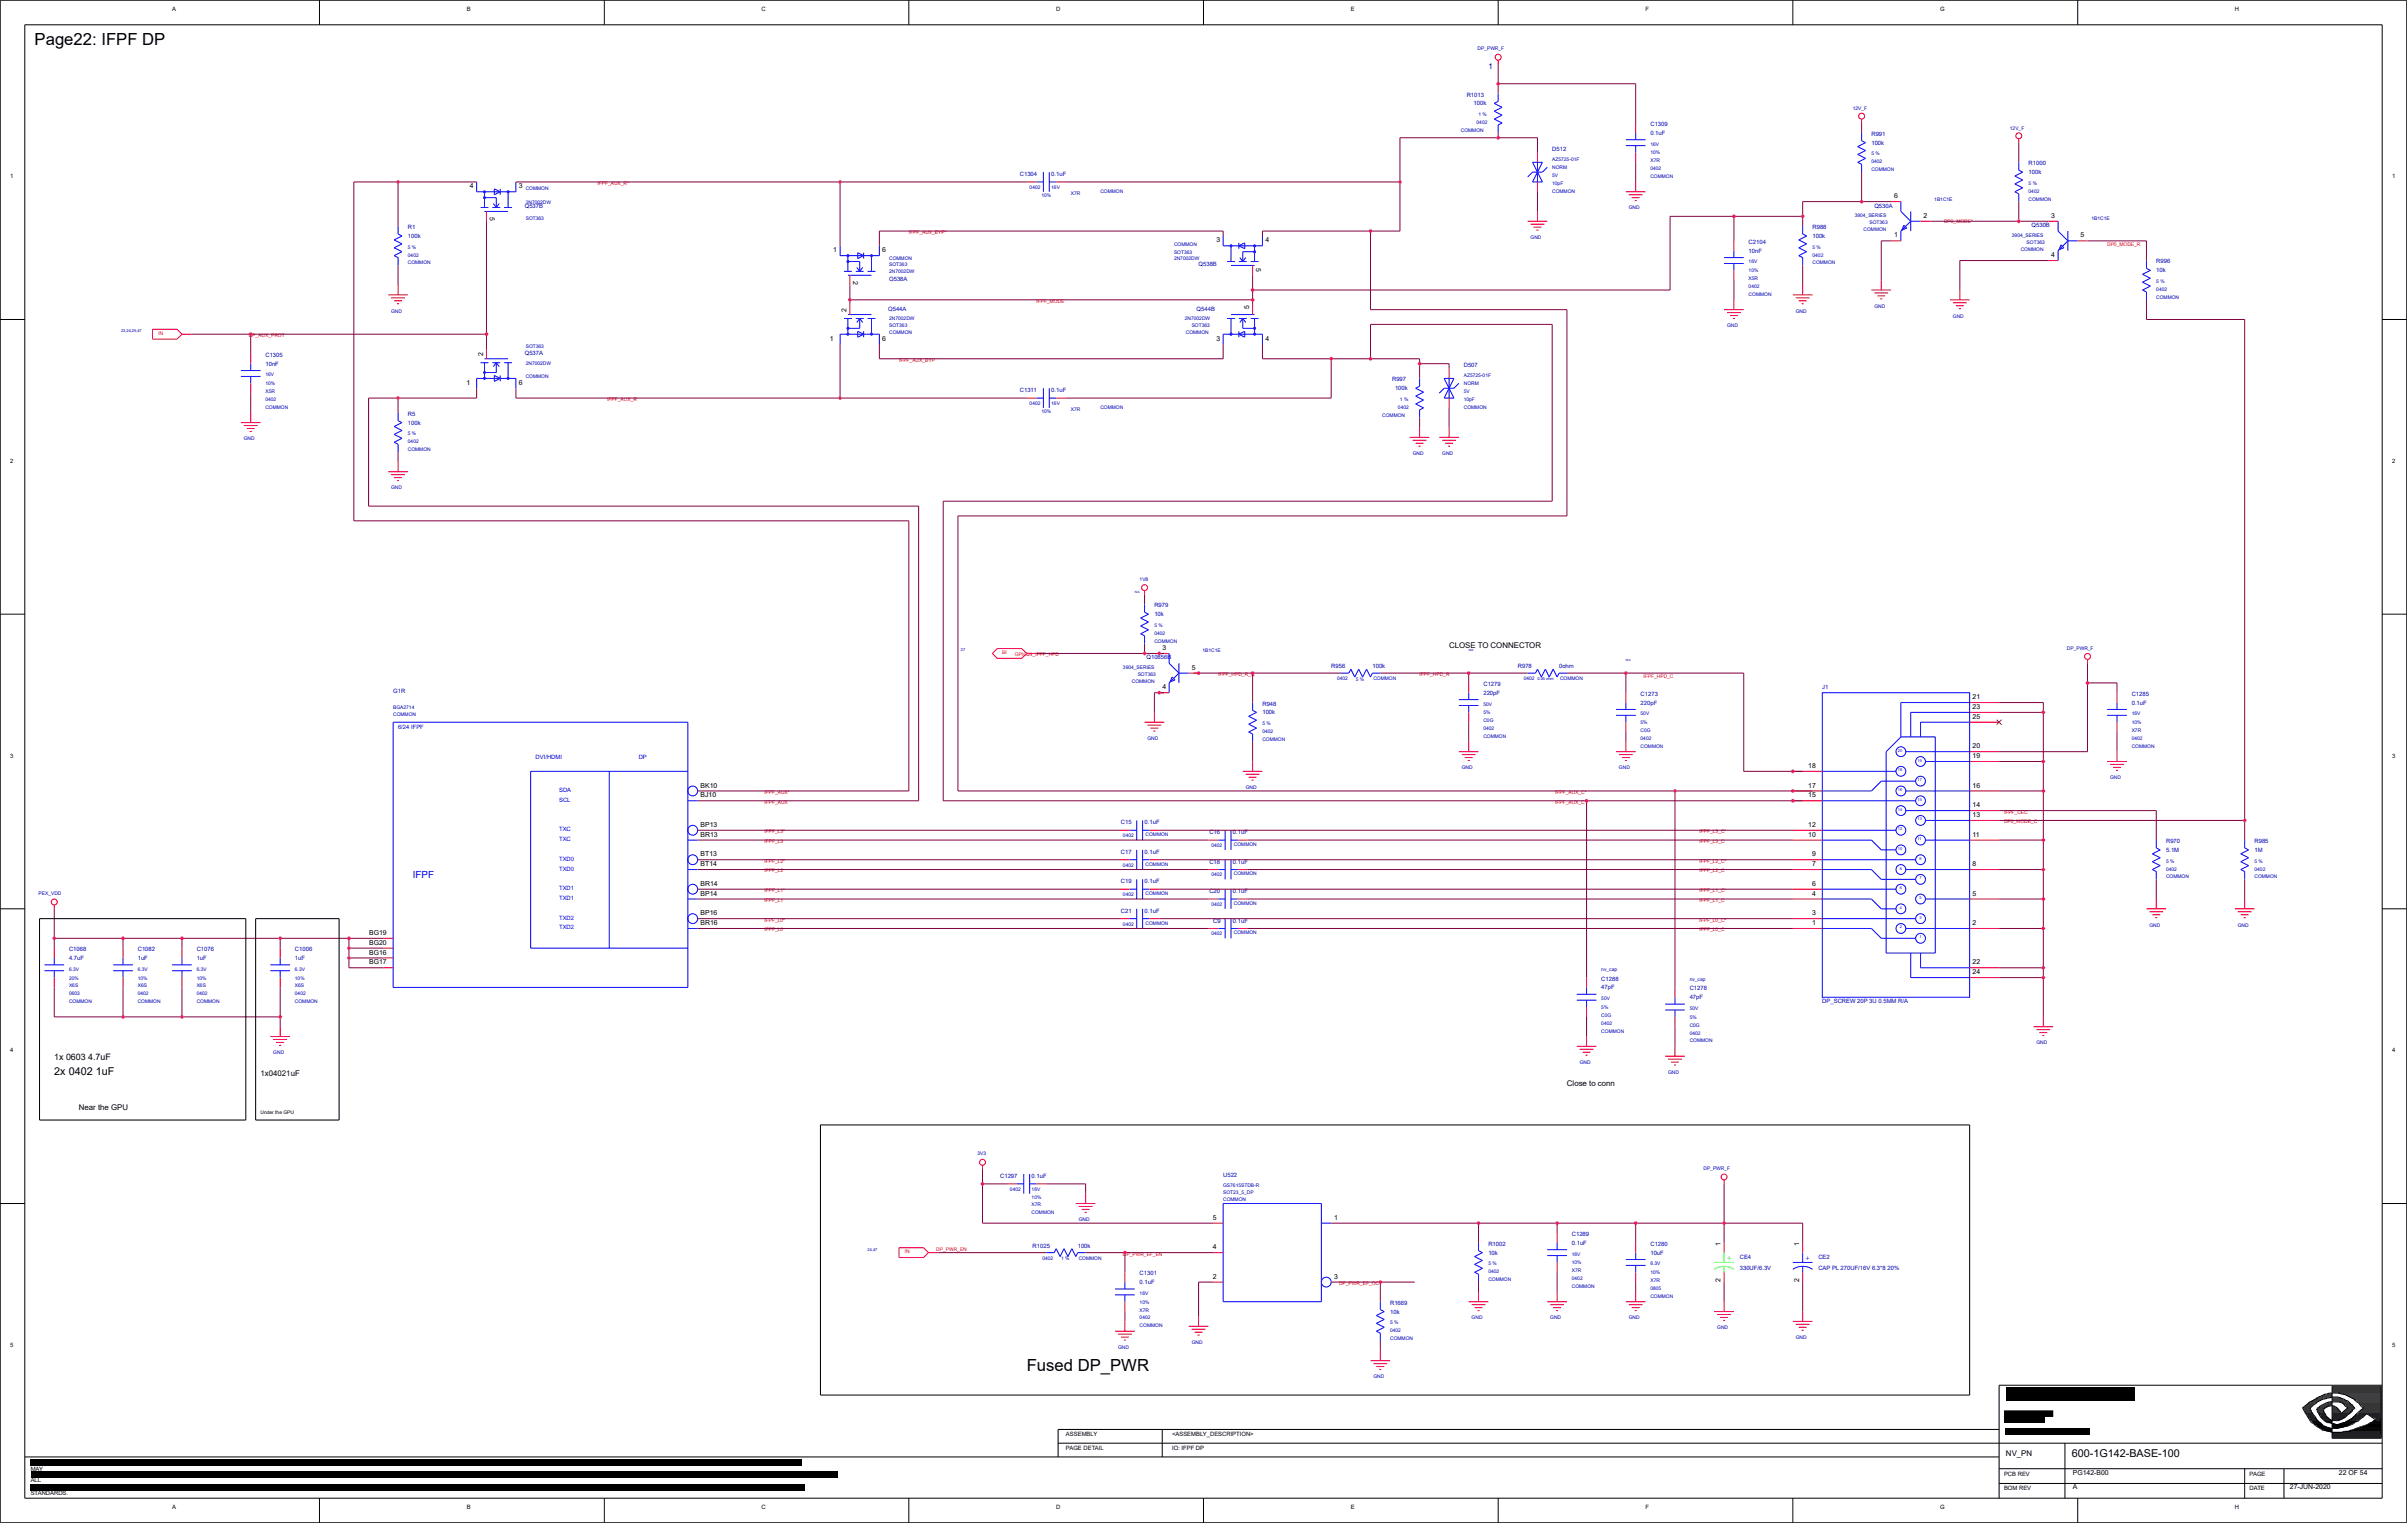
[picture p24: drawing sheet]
<svg xmlns="http://www.w3.org/2000/svg" width="271mm" height="172mm" viewBox="0 0 271 172" stroke-linecap="round" stroke-linejoin="round" font-family="sans-serif">
<defs><g id="words">
<g font-size="1.9">
<text x="3.9" y="5.1">Page22: IFPF DP</text>
<text x="115.7" y="154.6">Fused DP_PWR</text>
</g>
<g font-size="1.2">
<text x="6.1" y="121.2">2x 0402 1uF</text>
<text x="233.6" y="164.2">600-1G142-BASE-100</text>
</g>
<text font-size="1.1" fill="#00f" x="46.5" y="99">IFPF</text>
<text font-size="1" x="6.1" y="119.5">1x 0603 4.7uF</text>
<text font-size=".9" fill="#0000a0" x="167.8" y="7.8">1</text>
<g font-size=".9">
<text x="163.4" y="73">CLOSE TO CONNECTOR</text>
<text x="8.9" y="125.2">Near the GPU</text>
<text x="29.4" y="121.3">1x04021uF</text>
<text x="176.6" y="122.4">Close to conn</text>
<text x="226.1" y="164.1">NV_PN</text>
</g>
<g font-size=".8">
<text x="53" y="21.2">4</text>
<text x="58.5" y="21.2">3</text>
<text x="213.5" y="22.3">6</text>
<text x="55.2" y="24.5" transform="rotate(90 55.2 24.5)">5</text>
<text x="93.9" y="28.4">1</text>
<text x="99.5" y="28.4">6</text>
<text x="137.1" y="27.3">3</text>
<text x="142.6" y="27.3">4</text>
<text x="213.5" y="26.8">1</text>
<text x="216.8" y="24.6">2</text>
<text x="231.2" y="29">4</text>
<text x="231.2" y="24.6">3</text>
<text x="234.6" y="26.8">5</text>
<text x="95.4" y="35.1" transform="rotate(-90 95.4 35.1)">2</text>
<text x="96.2" y="31.7" transform="rotate(90 96.2 31.7)">2</text>
<text x="140.8" y="34.8" transform="rotate(-90 140.8 34.8)">5</text>
<text x="141.6" y="30.3" transform="rotate(90 141.6 30.3)">5</text>
<text x="54.5" y="40.1" transform="rotate(-90 54.5 40.1)">2</text>
<text x="93.6" y="38.4">1</text>
<text x="99.5" y="38.4">6</text>
<text x="137.1" y="38.4">3</text>
<text x="142.6" y="38.4">4</text>
<text x="52.6" y="43.4">1</text>
<text x="58.5" y="43.4">6</text>
<text x="131" y="77.7">4</text>
<text x="131" y="73.3">3</text>
<text x="134.3" y="75.5">5</text>
<text x="222.4" y="78.8">21</text>
<text x="222.4" y="79.9">23</text>
<text x="222.4" y="81">25</text>
<text x="79" y="89.9">BJ10</text>
<text x="79" y="88.8">BK10</text>
<text x="203.8" y="89.9">15</text>
<text x="203.8" y="88.8">17</text>
<text x="203.8" y="86.6">18</text>
<text x="222.4" y="88.8">16</text>
<text x="222.4" y="85.5">19</text>
<text x="222.4" y="84.3">20</text>
<text x="79" y="94.3">BR13</text>
<text x="79" y="93.2">BP13</text>
<text x="203.8" y="94.3">10</text>
<text x="203.8" y="93.2">12</text>
<text x="222.4" y="94.3">11</text>
<text x="222.4" y="92.1">13</text>
<text x="222.4" y="91">14</text>
<text x="79" y="101">BP14</text>
<text x="79" y="99.8">BR14</text>
<text x="79" y="97.6">BT14</text>
<text x="79" y="96.5">BT13</text>
<text x="204.3" y="101">4</text>
<text x="204.3" y="99.8">6</text>
<text x="204.3" y="97.6">7</text>
<text x="204.3" y="96.5">9</text>
<text x="222.4" y="101">5</text>
<text x="222.4" y="97.6">8</text>
<text x="41.6" y="107.6">BG16</text>
<text x="41.6" y="106.5">BG20</text>
<text x="41.6" y="105.4">BG19</text>
<text x="79" y="104.3">BR16</text>
<text x="79" y="103.2">BP16</text>
<text x="204.3" y="104.3">1</text>
<text x="204.3" y="103.2">3</text>
<text x="222.4" y="104.3">2</text>
<text x="41.6" y="108.7">BG17</text>
<text x="222.4" y="108.7">22</text>
<text x="222.4" y="109.8">24</text>
<text x="136.7" y="137.5">5</text>
<text x="150.4" y="137.5">1</text>
<text x="136.7" y="140.8">4</text>
<text x="194" y="140.5" transform="rotate(-90 194 140.5)">1</text>
<text x="202.8" y="140.5" transform="rotate(-90 202.8 140.5)">1</text>
<text x="136.7" y="144.1">2</text>
<text x="150.4" y="144.1">3</text>
<text x="194" y="144.6" transform="rotate(-90 194 144.6)">2</text>
<text x="202.8" y="144.6" transform="rotate(-90 202.8 144.6)">2</text>
<text x="233.7" y="166.2">PG142-B00</text>
<text x="233.7" y="167.9">A</text>
<text x="258.1" y="167.9">27-JUN-2020</text>
<text x="263.7" y="166.2">22 OF 54</text>
</g>
<text font-size=".8" fill="#0f0" x="194.7" y="142">+</text>
<text font-size=".8" fill="#00f" x="203.5" y="142">+</text>
<g font-size=".7">
<text x="19.4" y="1.2">A</text>
<text x="52.6" y="1.2">B</text>
<text x="85.8" y="1.2">C</text>
<text x="119.1" y="1.2">D</text>
<text x="152.3" y="1.2">E</text>
<text x="185.5" y="1.2">F</text>
<text x="218.7" y="1.2">G</text>
<text x="251.9" y="1.2">H</text>
<text x="1.1" y="20.1">1</text>
<text x="269.7" y="20.1">1</text>
<text x="1.1" y="52.2">2</text>
<text x="269.7" y="52.2">2</text>
<text x="1.1" y="85.4">3</text>
<text x="269.7" y="85.4">3</text>
<text x="1.1" y="118.6">4</text>
<text x="269.7" y="118.6">4</text>
<text x="1.1" y="151.8">5</text>
<text x="269.7" y="151.8">5</text>
<text x="120.2" y="161.9">ASSEMBLY</text>
<text x="132.1" y="161.9">&lt;ASSEMBLY_DESCRIPTION&gt;</text>
<text x="3.5" y="167.1">ALL</text>
<text x="3.5" y="165.8">MAY</text>
<text x="120.2" y="163.5">PAGE DETAIL</text>
<text x="132.1" y="163.5">IO: IFPF DP</text>
<text x="225.9" y="166.3">PCB REV</text>
<text x="253.6" y="166.3">PAGE</text>
<text x="3.5" y="168.6">STANDARDS.</text>
<text x="19.4" y="170.1">A</text>
<text x="52.6" y="170.1">B</text>
<text x="85.8" y="170.1">C</text>
<text x="119.1" y="170.1">D</text>
<text x="152.3" y="170.1">E</text>
<text x="185.5" y="170.1">F</text>
<text x="218.7" y="170.1">G</text>
<text x="225.9" y="168">BOM REV</text>
<text x="251.9" y="170.1">H</text>
<text x="253.6" y="168">DATE</text>
</g>
<g font-size=".7" fill="#0000a0">
<text x="165.3" y="10.9">R1013</text>
<text x="166.1" y="11.9">100k</text>
<text x="175" y="17">D512</text>
<text x="186.1" y="15.2">0.1uF</text>
<text x="186.1" y="14.2">C1309</text>
<text x="211" y="15.3">R991</text>
<text x="211" y="16.3">100k</text>
<text x="59.2" y="23.4">Q537B</text>
<text x="115" y="19.8">C1304</text>
<text x="118.5" y="19.8">0.1uF</text>
<text x="211.3" y="23.4">Q530A</text>
<text x="228.7" y="19.6">100k</text>
<text x="228.7" y="18.6">R1000</text>
<text x="46" y="25.8">R1</text>
<text x="46" y="26.8">100k</text>
<text x="197.1" y="27.5">C2104</text>
<text x="197.1" y="28.5">10nF</text>
<text x="204.3" y="25.8">R988</text>
<text x="204.3" y="26.8">100k</text>
<text x="229" y="25.6">Q530B</text>
<text x="243.1" y="29.7">R996</text>
<text x="100.1" y="35">Q544A</text>
<text x="100.2" y="31.7">Q538A</text>
<text x="134.9" y="35">Q544B</text>
<text x="135.1" y="30">Q538B</text>
<text x="243.1" y="30.7">10k</text>
<text x="29.9" y="40.2">C1305</text>
<text x="29.9" y="41.2">10nF</text>
<text x="59.2" y="40">Q537A</text>
<text x="165" y="41.3">D507</text>
<text x="46" y="47.9">100k</text>
<text x="46" y="46.9">R5</text>
<text x="115" y="44.2">C1311</text>
<text x="118.5" y="44.2">0.1uF</text>
<text x="156.9" y="43">R997</text>
<text x="157.3" y="44">100k</text>
<text x="130.1" y="69.5">10k</text>
<text x="130.1" y="68.5">R979</text>
<text x="129.2" y="74.3">Q10856B</text>
<text x="150.1" y="75.3">R956</text>
<text x="154.7" y="75.3">100k</text>
<text x="167.2" y="77.3">C1279</text>
<text x="171.1" y="75.3">R978</text>
<text x="175.8" y="75.3">0ohm</text>
<text x="205.4" y="77.6">J1</text>
<text x="44.3" y="78.1">G1R</text>
<text x="142.3" y="80.5">100k</text>
<text x="142.3" y="79.5">R948</text>
<text x="167.2" y="78.3">220pF</text>
<text x="184.9" y="79.4">220pF</text>
<text x="184.9" y="78.4">C1273</text>
<text x="240.3" y="79.4">0.1uF</text>
<text x="240.3" y="78.4">C1285</text>
<text x="126.4" y="92.9">C15</text>
<text x="129" y="92.9">0.1uF</text>
<text x="136.3" y="94">C16</text>
<text x="139" y="94">0.1uF</text>
<text x="244.2" y="95">R970</text>
<text x="254.2" y="95">R985</text>
<text x="126.4" y="99.6">C19</text>
<text x="126.4" y="96.3">C17</text>
<text x="129" y="99.6">0.1uF</text>
<text x="129" y="96.3">0.1uF</text>
<text x="136.3" y="100.7">C20</text>
<text x="136.3" y="97.4">C18</text>
<text x="139" y="100.7">0.1uF</text>
<text x="139" y="97.4">0.1uF</text>
<text x="244.2" y="96">5.1M</text>
<text x="254.2" y="96">1M</text>
<text x="7.8" y="107.2">C1068</text>
<text x="15.5" y="107.2">C1082</text>
<text x="22.2" y="107.2">C1076</text>
<text x="33.2" y="107.2">C1006</text>
<text x="126.4" y="102.9">C21</text>
<text x="129" y="102.9">0.1uF</text>
<text x="136.8" y="104">C9</text>
<text x="139" y="104">0.1uF</text>
<text x="7.8" y="108.2">4.7uF</text>
<text x="15.5" y="108.2">1uF</text>
<text x="22.2" y="108.2">1uF</text>
<text x="33.2" y="108.2">1uF</text>
<text x="180.5" y="110.5">C1288</text>
<text x="180.5" y="111.5">47pF</text>
<text x="190.5" y="112.6">47pF</text>
<text x="190.5" y="111.6">C1278</text>
<text x="205.4" y="113.1">DP_SCREW 20P 3U 0.5MM R/A</text>
<text x="112.7" y="132.8">C1297</text>
<text x="116.3" y="132.8">0.1uF</text>
<text x="137.9" y="132.7">U522</text>
<text x="116.4" y="140.7">R1025</text>
<text x="121.5" y="140.7">100k</text>
<text x="128.5" y="143.8">C1301</text>
<text x="167.8" y="141.4">10k</text>
<text x="167.8" y="140.4">R1002</text>
<text x="177.2" y="140.3">0.1uF</text>
<text x="177.2" y="139.3">C1289</text>
<text x="186.1" y="140.4">C1280</text>
<text x="186.1" y="141.4">10uF</text>
<text x="196.1" y="141.9">CE4</text>
<text x="196.1" y="143.2">330UF/6.3V</text>
<text x="205" y="141.9">CE2</text>
<text x="205" y="143.2">CAP PL 270UF/16V 6.3*8 20%</text>
<text x="128.5" y="144.8">0.1uF</text>
<text x="156.7" y="147.1">R1669</text>
<text x="156.7" y="148.1">10k</text>
</g>
<g font-size=".7" fill="#00f">
<text x="44.9" y="82.2">6/24 IFPF</text>
<text x="60.4" y="85.5">DVI/HDMI</text>
<text x="63" y="89.3">SDA</text>
<text x="72" y="85.5">DP</text>
<text x="63" y="94.8">TXC</text>
<text x="63" y="93.7">TXC</text>
<text x="63" y="90.4">SCL</text>
<text x="63" y="101.5">TXD1</text>
<text x="63" y="100.3">TXD1</text>
<text x="63" y="98.1">TXD0</text>
<text x="63" y="97">TXD0</text>
<text x="63" y="104.8">TXD2</text>
<text x="63" y="103.7">TXD2</text>
</g>
<g font-size=".6" fill="#0000a0">
<text x="166.6" y="5.7">DP_PWR_F</text>
<text x="164.7" y="14.9">COMMON</text>
<text x="166.5" y="14">0402</text>
<text x="166.7" y="13.1">1 %</text>
<text x="186.1" y="16.4">16V</text>
<text x="186.1" y="17.4">10%</text>
<text x="208.9" y="12.4">12V_F</text>
<text x="211" y="17.5">5 %</text>
<text x="226.6" y="14.6">12V_F</text>
<text x="59.3" y="22.9">2N7002DW</text>
<text x="59.3" y="21.4">COMMON</text>
<text x="116.1" y="21.3">0402</text>
<text x="117.4" y="22.2">10%</text>
<text x="118.5" y="21.3">16V</text>
<text x="120.7" y="22">X7R</text>
<text x="124" y="21.7">COMMON</text>
<text x="175" y="21.7">COMMON</text>
<text x="175" y="18.2">AZ5725-01F</text>
<text x="175" y="20">5V</text>
<text x="175" y="20.8">10pF</text>
<text x="175" y="19.1">NORM</text>
<text x="183.6" y="23.6">GND</text>
<text x="186.1" y="20.1">COMMON</text>
<text x="186.1" y="19.2">0402</text>
<text x="186.1" y="18.3">X7R</text>
<text x="211" y="19.3">COMMON</text>
<text x="211" y="18.4">0402</text>
<text x="218.1" y="22.6">1B1C1E</text>
<text x="228.7" y="20.8">5 %</text>
<text x="228.7" y="22.6">COMMON</text>
<text x="228.7" y="21.7">0402</text>
<text x="46" y="28">5 %</text>
<text x="46" y="28.9">0402</text>
<text x="46" y="29.8">COMMON</text>
<text x="59.3" y="24.8">SOT363</text>
<text x="100.2" y="29.3">COMMON</text>
<text x="132.3" y="28.6">SOT363</text>
<text x="132.3" y="27.7">COMMON</text>
<text x="132.3" y="29.3">2N7002DW</text>
<text x="172.5" y="26.9">GND</text>
<text x="197.1" y="29.7">16V</text>
<text x="204.3" y="29.8">COMMON</text>
<text x="204.3" y="28">5 %</text>
<text x="204.3" y="28.9">0402</text>
<text x="209.1" y="24.5">3904_SERIES</text>
<text x="210.1" y="26">COMMON</text>
<text x="210.7" y="25.3">SOT363</text>
<text x="226.8" y="26.7">3904_SERIES</text>
<text x="227.8" y="28.3">COMMON</text>
<text x="228.5" y="27.5">SOT363</text>
<text x="235.8" y="24.8">1B1C1E</text>
<text x="44.1" y="35.2">GND</text>
<text x="100.2" y="30.8">2N7002DW</text>
<text x="100.2" y="30">SOT363</text>
<text x="197.1" y="33.4">COMMON</text>
<text x="197.1" y="32.5">0402</text>
<text x="197.1" y="30.7">10%</text>
<text x="197.1" y="31.6">X5R</text>
<text x="202.4" y="35.2">GND</text>
<text x="211.3" y="34.7">GND</text>
<text x="220.2" y="35.8">GND</text>
<text x="243.1" y="32.8">0402</text>
<text x="243.1" y="33.7">COMMON</text>
<text x="243.1" y="31.9">5 %</text>
<text x="59.3" y="39.2">SOT363</text>
<text x="59.3" y="41.1">2N7002DW</text>
<text x="100.2" y="36.9">SOT363</text>
<text x="100.2" y="37.7">COMMON</text>
<text x="100.2" y="36.1">2N7002DW</text>
<text x="133.6" y="36.1">2N7002DW</text>
<text x="133.7" y="37.7">COMMON</text>
<text x="134.3" y="36.9">SOT363</text>
<text x="194.7" y="36.9">GND</text>
<text x="29.9" y="45.2">0402</text>
<text x="29.9" y="46.1">COMMON</text>
<text x="29.9" y="44.3">X5R</text>
<text x="29.9" y="43.4">10%</text>
<text x="29.9" y="42.4">16V</text>
<text x="59.3" y="42.7">COMMON</text>
<text x="116.1" y="45.6">0402</text>
<text x="117.4" y="46.5">10%</text>
<text x="118.5" y="45.6">16V</text>
<text x="120.7" y="46.3">X7R</text>
<text x="124" y="46.1">COMMON</text>
<text x="155.8" y="47">COMMON</text>
<text x="157.6" y="46.1">0402</text>
<text x="157.8" y="45.2">1 %</text>
<text x="165" y="43.4">NORM</text>
<text x="165" y="45.2">10pF</text>
<text x="165" y="46.1">COMMON</text>
<text x="165" y="44.3">5V</text>
<text x="165" y="42.5">AZ5725-01F</text>
<text x="27.5" y="49.6">GND</text>
<text x="46" y="50">0402</text>
<text x="46" y="50.9">COMMON</text>
<text x="46" y="49.1">5 %</text>
<text x="159.3" y="51.3">GND</text>
<text x="162.6" y="51.3">GND</text>
<text x="44.1" y="55.2">GND</text>
<text x="128.5" y="65.5">1V8</text>
<text x="130.1" y="71.6">0402</text>
<text x="130.1" y="70.7">5 %</text>
<text x="126.6" y="75.4">3904_SERIES</text>
<text x="127.6" y="77">COMMON</text>
<text x="128.3" y="76.2">SOT363</text>
<text x="130.1" y="72.4">COMMON</text>
<text x="135.6" y="73.6">1B1C1E</text>
<text x="150.7" y="76.7">0402</text>
<text x="152.8" y="76.8">5 %</text>
<text x="154.8" y="76.7">COMMON</text>
<text x="171.8" y="76.7">0402</text>
<text x="175.9" y="76.7">COMMON</text>
<text x="233" y="73.2">DP_PWR_F</text>
<text x="44.3" y="80">BGA2714</text>
<text x="44.3" y="80.7">COMMON</text>
<text x="129.4" y="83.4">GND</text>
<text x="142.3" y="81.7">5 %</text>
<text x="142.3" y="83.5">COMMON</text>
<text x="142.3" y="82.6">0402</text>
<text x="167.2" y="83.2">COMMON</text>
<text x="167.2" y="82.3">0402</text>
<text x="167.2" y="80.5">5%</text>
<text x="167.2" y="81.4">C0G</text>
<text x="167.2" y="79.5">50V</text>
<text x="184.9" y="82.5">C0G</text>
<text x="184.9" y="81.6">5%</text>
<text x="184.9" y="80.6">50V</text>
<text x="184.9" y="83.4">0402</text>
<text x="240.3" y="81.6">10%</text>
<text x="240.3" y="80.6">16V</text>
<text x="240.3" y="82.5">X7R</text>
<text x="240.3" y="83.4">0402</text>
<text x="140.4" y="88.9">GND</text>
<text x="164.8" y="86.7">GND</text>
<text x="182.5" y="86.7">GND</text>
<text x="184.9" y="84.3">COMMON</text>
<text x="237.9" y="87.8">GND</text>
<text x="240.3" y="84.3">COMMON</text>
<text x="126.6" y="94.4">0402</text>
<text x="129.1" y="94.3">COMMON</text>
<text x="136.6" y="95.5">0402</text>
<text x="139.1" y="95.4">COMMON</text>
<text x="4.3" y="100.9">PEX_VDD</text>
<text x="126.6" y="101">0402</text>
<text x="126.6" y="97.7">0402</text>
<text x="129.1" y="100.9">COMMON</text>
<text x="129.1" y="97.6">COMMON</text>
<text x="136.6" y="98.8">0402</text>
<text x="139.1" y="98.7">COMMON</text>
<text x="244.2" y="98.1">0402</text>
<text x="244.2" y="97.2">5 %</text>
<text x="244.2" y="99">COMMON</text>
<text x="254.2" y="99">COMMON</text>
<text x="254.2" y="97.2">5 %</text>
<text x="254.2" y="98.1">0402</text>
<text x="126.6" y="104.3">0402</text>
<text x="129.1" y="104.2">COMMON</text>
<text x="136.6" y="105.4">0402</text>
<text x="136.6" y="102.1">0402</text>
<text x="139.1" y="105.3">COMMON</text>
<text x="139.1" y="102">COMMON</text>
<text x="242.3" y="104.4">GND</text>
<text x="252.3" y="104.4">GND</text>
<text x="7.8" y="110.4">20%</text>
<text x="7.8" y="111.3">X6S</text>
<text x="7.8" y="113.1">COMMON</text>
<text x="7.8" y="112.2">0603</text>
<text x="7.8" y="109.4">6.3V</text>
<text x="15.5" y="109.4">6.3V</text>
<text x="15.5" y="110.4">10%</text>
<text x="15.5" y="111.3">X6S</text>
<text x="15.5" y="112.2">0402</text>
<text x="15.5" y="113.1">COMMON</text>
<text x="22.2" y="111.3">X6S</text>
<text x="22.2" y="110.4">10%</text>
<text x="22.2" y="112.2">0402</text>
<text x="22.2" y="109.4">6.3V</text>
<text x="22.2" y="113.1">COMMON</text>
<text x="33.2" y="112.2">0402</text>
<text x="33.2" y="110.4">10%</text>
<text x="33.2" y="109.4">6.3V</text>
<text x="33.2" y="111.3">X6S</text>
<text x="33.2" y="113.1">COMMON</text>
<text x="180.5" y="109.4">nv_cap</text>
<text x="180.5" y="112.7">50V</text>
<text x="180.5" y="113.7">5%</text>
<text x="190.5" y="113.9">50V</text>
<text x="190.5" y="110.5">nv_cap</text>
<text x="30.8" y="118.8">GND</text>
<text x="178.1" y="119.9">GND</text>
<text x="180.5" y="114.6">C0G</text>
<text x="180.5" y="116.4">COMMON</text>
<text x="180.5" y="115.5">0402</text>
<text x="190.5" y="114.9">5%</text>
<text x="190.5" y="115.7">C0G</text>
<text x="190.5" y="116.6">0402</text>
<text x="190.5" y="117.5">COMMON</text>
<text x="229.6" y="117.7">GND</text>
<text x="188" y="121.1">GND</text>
<text x="110.2" y="130.2">3V3</text>
<text x="192" y="131.9">DP_PWR_F</text>
<text x="113.9" y="134.2">0402</text>
<text x="116.3" y="136.9">COMMON</text>
<text x="116.3" y="135.1">10%</text>
<text x="116.3" y="136">X7R</text>
<text x="116.3" y="134.2">16V</text>
<text x="121.6" y="137.7">GND</text>
<text x="137.9" y="135.3">COMMON</text>
<text x="137.9" y="133.8">GS7615STDB-R</text>
<text x="137.9" y="134.6">SOT23_5_DP</text>
<text x="117.5" y="142">0402</text>
<text x="119.6" y="142.1">1 %</text>
<text x="121.6" y="142">COMMON</text>
<text x="167.8" y="142.6">5 %</text>
<text x="167.8" y="143.5">0402</text>
<text x="177.2" y="141.5">16V</text>
<text x="177.2" y="142.5">10%</text>
<text x="177.2" y="143.4">X7R</text>
<text x="186.1" y="142.6">6.3V</text>
<text x="186.1" y="143.6">10%</text>
<text x="128.5" y="149.6">COMMON</text>
<text x="128.5" y="146">16V</text>
<text x="128.5" y="147">10%</text>
<text x="128.5" y="147.9">X7R</text>
<text x="128.5" y="148.7">0402</text>
<text x="156.7" y="149.3">5 %</text>
<text x="165.9" y="148.7">GND</text>
<text x="167.8" y="144.4">COMMON</text>
<text x="174.8" y="148.7">GND</text>
<text x="177.2" y="144.3">0402</text>
<text x="177.2" y="145.2">COMMON</text>
<text x="183.6" y="148.7">GND</text>
<text x="186.1" y="145.4">0805</text>
<text x="186.1" y="144.5">X7R</text>
<text x="186.1" y="146.3">COMMON</text>
<text x="193.6" y="149.8">GND</text>
<text x="126" y="152.1">GND</text>
<text x="134.3" y="151.5">GND</text>
<text x="154.8" y="155.4">GND</text>
<text x="156.7" y="150.2">0402</text>
<text x="156.7" y="151.1">COMMON</text>
<text x="202.4" y="151">GND</text>
</g>
<g font-size=".6" fill="#f00">
<text x="67.4" y="20.8">IFPF_AUX_R*</text>
<text x="102.5" y="26.4">IFPF_AUX_BYP*</text>
<text x="219.2" y="25.2">DP0_MODE*</text>
<text x="237.5" y="27.7">DP0_MODE_R</text>
<text x="116.8" y="34.1">IFPF_MODE</text>
<text x="17.9" y="37.7">IN</text>
<text x="28" y="38">DP_AUX_PROT</text>
<text x="101.3" y="40.8">IFPF_AUX_BYP</text>
<text x="68.5" y="45.2">IFPF_AUX_R</text>
<text x="113" y="73.7">BI</text>
<text x="114.4" y="74">GPIO24_IFPF_HPD</text>
<text x="137.3" y="76.2">IFPF_HPD_R_Q</text>
<text x="160" y="76.2">IFPF_HPD_R</text>
<text x="185.3" y="76.4">IFPF_HPD_C</text>
<text x="86.2" y="89.5">IFPF_AUX*</text>
<text x="175.3" y="89.5">IFPF_AUX_C*</text>
<text x="86.2" y="90.6">IFPF_AUX</text>
<text x="86.2" y="95">IFPF_L3</text>
<text x="86.2" y="93.9">IFPF_L3*</text>
<text x="175.3" y="90.6">IFPF_AUX_C</text>
<text x="191.6" y="95">IFPF_L3_C</text>
<text x="191.6" y="93.9">IFPF_L3_C*</text>
<text x="225.9" y="92.8">DP0_MODE_C</text>
<text x="225.9" y="91.7">IFPF_CEC</text>
<text x="86.2" y="101.7">IFPF_L1</text>
<text x="86.2" y="100.6">IFPF_L1*</text>
<text x="86.2" y="98.4">IFPF_L2</text>
<text x="86.2" y="97.2">IFPF_L2*</text>
<text x="191.6" y="101.7">IFPF_L1_C</text>
<text x="191.6" y="100.6">IFPF_L1_C*</text>
<text x="191.6" y="98.4">IFPF_L2_C</text>
<text x="191.6" y="97.2">IFPF_L2_C*</text>
<text x="86.2" y="105">IFPF_L0</text>
<text x="86.2" y="103.9">IFPF_L0*</text>
<text x="191.6" y="105">IFPF_L0_C</text>
<text x="191.6" y="103.9">IFPF_L0_C*</text>
<text x="102" y="141.3">IN</text>
<text x="105.6" y="141">DP_PWR_EN</text>
<text x="126.6" y="141.5">DP_PWR_EF_EN</text>
<text x="151" y="144.9">DP_PWR_EF_OC</text>
</g>
<text font-size=".6" x="29.4" y="125.6">Under the GPU</text>
<g font-size=".4" fill="#0000a0">
<text x="13.6" y="37.5">23,24,25,47</text>
<text x="108.3" y="73.4">27</text>
<text x="173.3" y="76.7">0.05 ohm</text>
<text x="97.8" y="141">24,47</text>
</g>
<g font-size=".4" fill="#00f">
<text x="214" y="84.7">20</text>
<text x="214" y="89.2">16</text>
<text x="214" y="86.9">18</text>
<text x="216.2" y="85.8">19</text>
<text x="216.2" y="88.1">17</text>
<text x="214" y="93.6">12</text>
<text x="214" y="95.8">10</text>
<text x="214" y="91.4">14</text>
<text x="216.2" y="92.5">13</text>
<text x="216.2" y="90.3">15</text>
<text x="216.2" y="94.7">11</text>
<text x="214.2" y="98">8</text>
<text x="214.2" y="100.2">6</text>
<text x="216.4" y="101.3">5</text>
<text x="216.4" y="99.1">7</text>
<text x="216.4" y="96.9">9</text>
<text x="214.2" y="102.5">4</text>
<text x="214.2" y="104.7">2</text>
<text x="216.4" y="103.6">3</text>
<text x="216.4" y="105.8">1</text>
</g>
<g font-size=".3" fill="#0000a0">
<text x="127.9" y="66.8">N/A</text>
<text x="165.6" y="73.4">N/A</text>
<text x="183.3" y="74.5">N/A</text>
</g>
</g></defs>
<g fill="none" stroke="#00f" stroke-width=".11">
<path d="M117.6 19.4v2.2M118.3 19.4v2.2M168.9 10.5v.9M168.9 14.1v.9M172.8 18.3h1.1M172.8 19.4h1.1M173.3 18.3v2.2M183.3 15.8h2.2M183.3 16.4h2.2M184.4 15v.8M184.4 16.4v.8M209.9 15v.9"/>
<path d="M209.9 18.5v.9M227.6 18.3v.9M44.9 25.5v.9M44.9 29v.9M53.7 20.5v1.1h4.5v-1.1M54.2 23.4h.9M54.6 22.3h1.3v1.1M54.6 21.6v1.8M54.6 23.8h2.7M55.5 23.4h.9M55.7 21.3v.7M56.4 21.3v.7"/>
<path d="M56.8 23.4h.9M57.3 21.6v1.8M94.7 38.8v-1.1h4.4v1.1M94.7 27.7v1.1h4.4v-1.1M95.1 35.9h.9M95.1 30.6h.9M95.6 35.5h2.6M95.6 29.5h1.3v1.1M95.6 28.8v1.8M95.6 35.9v1.8M95.6 31h2.6M96.5 35.9h.9"/>
<path d="M96.5 30.6h.9M96.7 28.5v.6M96.7 37.3v.7M96.9 35.9v1.1h-1.3M97.4 28.5v.6M97.4 37.3v.7M97.8 35.9h.9M97.8 30.6h.9M98.2 28.8v1.8M98.2 35.9v1.8M116.8 20.5h.8M118.3 20.5h.8"/>
<path d="M137.9 26.6v1.1h4.4v-1.1M137.9 38.8v-1.1h4.4v1.1M138.3 35.9h.9M138.3 29.5h.9M138.8 27.7v1.8M138.8 35.9v1.8M138.8 35.5h2.6M138.8 29.9h2.6M139.7 35.9h.8M139.7 27.4v.6M139.7 37.3v.7M139.7 29.5h.8"/>
<path d="M140.1 35.9v1.1h1.3M140.3 27.4v.6M140.3 37.3v.7M141 35.9h.9M141 29.5h.9M141.4 28.4h-1.3v1.1M141.4 27.7v1.8M141.4 35.9v1.8M172.8 20.5h1.1M194.4 29h2.2M194.4 29.7h2.2M195.5 28.3v.7"/>
<path d="M195.5 29.7v.8M203.2 25.5v.9M203.2 29v.9M214.3 22.7v1.1M214.3 26v1.2M215.4 23.8v2.2M215.4 24.9h1.1M227.6 21.8v.9M232 24.9v1.1M232 28.3v1.1M233.1 27.2h1.1M233.1 26v2.3"/>
<path d="M242 29.4v.9M242 32.9v.9M27.2 41.8h2.2M27.2 42.4h2.2M28.3 41v.8M28.3 42.4v.8M44.9 46.5v.9M44.9 50.1v.9M53.7 43.8v-1.1h4.5v1.1M54.2 40.9h.9M54.6 40.4h2.7M54.6 40.9v1.8"/>
<path d="M55.5 40.9h.9M55.7 42.3v.7M55.9 40.9v1.1h-1.3M56.4 42.3v.7M56.8 40.9h.9M57.3 40.9v1.8M116.8 44.9h.8M117.6 43.8v2.2M118.3 44.9h.8M118.3 43.8v2.2M160 42.7v.8M160 46.2v.9"/>
<path d="M162.8 42.7h1.1M162.8 44.9h1.1M162.8 43.8h1.1M163.4 42.7v2.2M129 68.1v.9M129 71.7v.9M131.8 73.7v1.1M131.8 77v1.1M132.9 75.9h1.1M132.9 74.8v2.2M141.2 79.2v.9M151.2 75.9h.9"/>
<path d="M154.7 75.9h.9M164.5 78.9h2.2M164.5 79.5h2.2M165.6 78.1v.8M165.6 79.5v.8M172.2 75.9h.9M175.8 75.9h.8M182.2 80h2.2M183.3 79.2v.8M205.4 78.1h16.6v34.3h-16.6zM222 79.2h-7.7v3.9h3.9v24.3h-5.6v-22.7M237.5 80h2.3"/>
<path d="M238.6 79.2v.8M44.3 81.4h33.2v29.9h-33.2zM68.7 87v19.9M77.5 90.3h1.1M77.5 98h1.1M77.5 94.7h1.1M77.5 87h-17.7v19.9h17.7M127.4 93.6h.7M127.4 96.9h.7M128.1 92.5v2.2M128.1 95.8v2.2M128.1 99.1v2.2"/>
<path d="M128.8 93.6h.8M128.8 96.9h.8M128.8 92.5v2.2M128.8 95.8v2.2M128.8 99.1v2.2M137.3 98h.8M137.3 94.7h.8M138.1 93.6v2.2M138.1 96.9v2.2M138.8 98h.7M138.8 94.7h.7M138.8 93.6v2.2"/>
<path d="M138.8 96.9v2.2M141.2 82.7v.9M182.2 80.6h2.2M183.3 80.6v.8M205.4 93.6h8.3M205.4 90.3h10.5M205.4 98h5.6M205.4 96.9h10.5M205.4 94.7h5.6M205.4 89.2h5.6M205.4 87h8.3M212.1 99.1h3.8"/>
<path d="M212.1 95.8h1.6M212.1 88.1h3.8M214.8 84.7h7.2M214.8 98h7.2M214.8 91.4h7.2M214.8 89.2h7.2M217.1 85.8h4.9M217.1 92.5h4.9M217.1 94.7h4.9M222 81.4h-5.5v1.7M222 80.3h-6.6v2.8M237.5 80.6h2.3"/>
<path d="M238.6 80.6v.8M243.1 94.7v.9M243.1 98.2v.9M253 94.7v.9M253 98.2v.9M5 108.8h2.2M5 109.4h2.2M6.1 108v.8M6.1 109.4v.8M12.8 108.8h2.2M12.8 109.4h2.2M13.9 108v.8"/>
<path d="M13.9 109.4v.8M19.4 108.8h2.2M19.4 109.4h2.2M20.5 108v.8M20.5 109.4v.8M30.5 108.8h2.2M30.5 109.4h2.2M31.6 108v.8M31.6 109.4v.8M77.5 104.7h1.1M77.5 101.3h1.1M127.4 103.6h.7"/>
<path d="M127.4 100.2h.7M128.1 102.5v2.2M128.8 103.6h.8M128.8 100.2h.8M128.8 102.5v2.2M137.3 104.7h.8M137.3 101.3h.8M138.1 100.2v2.3M138.1 103.6v2.2M138.8 104.7h.7M138.8 101.3h.7M138.8 100.2v2.3"/>
<path d="M138.8 103.6v2.2M177.7 112.1h2.3M177.7 112.7h2.3M178.9 111.3v.8M178.9 112.7v.8M187.7 113.2h2.2M187.7 113.9h2.2M188.8 112.4v.8M188.8 113.9v.7M205.4 104.7h5.6M205.4 103.6h10.5M205.4 101.3h5.6"/>
<path d="M205.4 100.2h8.3M212.1 105.8h3.8M212.1 102.5h1.6M214.8 104.7h7.2M215.4 107.4v2.8h6.6M216.5 107.4v1.7h5.5M217.1 101.3h4.9M114.6 133.5h.8M115.4 132.3v2.3M116.1 133.5h.7M116.1 132.3v2.3M137.9 135.7h11.1v11h-11.1z"/>
<path d="M149 137.9h1.1M118 141.2h.8M121.5 141.2h.9M125.7 145.3h2.2M125.7 146h2.2M126.8 144.5v.8M126.8 146v.7M155.6 146.7v.9M155.6 150.3v.9M166.7 140.1v.9M166.7 143.6v.9M174.4 140.9h2.2"/>
<path d="M174.4 141.5h2.2M175.5 140.1v.8M175.5 141.5v.8M183.3 142h2.2M183.3 142.6h2.2M184.4 141.2v.8M184.4 142.6v.8M202.1 142.3h2.2M203.2 142.8a1.77 1.77 0 0 1 1.1 .3M203.2 142.8a1.77 1.77 0 0 0-1.1 .3M203.2 141.2v1.1M203.2 142.8v.6"/>
<circle cx="54.6" cy="22.3" r=".11"/>
<circle cx="54.6" cy="21.6" r=".11"/>
<circle cx="57.3" cy="21.6" r=".11"/>
<circle cx="95.6" cy="28.8" r=".11"/>
<circle cx="95.6" cy="37" r=".11"/>
<circle cx="95.6" cy="37.7" r=".11"/>
<circle cx="95.6" cy="29.5" r=".11"/>
<circle cx="98.2" cy="28.8" r=".11"/>
<circle cx="98.2" cy="37.7" r=".11"/>
<circle cx="138.8" cy="37.7" r=".11"/>
<circle cx="138.8" cy="27.7" r=".11"/>
<circle cx="141.4" cy="37.7" r=".11"/>
<circle cx="141.4" cy="37" r=".11"/>
<circle cx="141.4" cy="28.4" r=".11"/>
<circle cx="141.4" cy="27.7" r=".11"/>
<circle cx="54.6" cy="42" r=".11"/>
<circle cx="54.6" cy="42.7" r=".11"/>
<circle cx="57.3" cy="42.7" r=".11"/>
<circle cx="78.1" cy="93.6" r=".55"/>
<circle cx="78.1" cy="89.2" r=".55"/>
<circle cx="78.1" cy="96.9" r=".55"/>
<circle cx="214.3" cy="84.7" r=".55"/>
<circle cx="214.3" cy="87" r=".55"/>
<circle cx="214.3" cy="98" r=".55"/>
<circle cx="214.3" cy="91.4" r=".55"/>
<circle cx="214.3" cy="93.6" r=".55"/>
<circle cx="214.3" cy="89.2" r=".55"/>
<circle cx="214.3" cy="95.8" r=".55"/>
<circle cx="216.5" cy="96.9" r=".55"/>
<circle cx="216.5" cy="88.1" r=".55"/>
<circle cx="216.5" cy="90.3" r=".55"/>
<circle cx="216.5" cy="94.7" r=".55"/>
<circle cx="216.5" cy="99.1" r=".55"/>
<circle cx="216.5" cy="92.5" r=".55"/>
<circle cx="216.5" cy="85.8" r=".55"/>
<circle cx="78.1" cy="100.2" r=".55"/>
<circle cx="78.1" cy="103.6" r=".55"/>
<circle cx="214.3" cy="100.2" r=".55"/>
<circle cx="214.3" cy="104.7" r=".55"/>
<circle cx="214.3" cy="102.5" r=".55"/>
<circle cx="216.5" cy="101.3" r=".55"/>
<circle cx="216.5" cy="103.6" r=".55"/>
<circle cx="216.5" cy="105.8" r=".55"/>
<circle cx="149.5" cy="144.5" r=".55"/>
</g>
<g fill="#000" stroke="#00f" stroke-width=".11">
<path d="M168.4 13.4l.9 .5zM168.4 12.5l.9-.4zM168.4 11.7l.5-.3zM168.9 14.1l.4-.2zM168.4 13.4l.9-.4zM168.4 12.5l.9 .5zM168.4 11.7l.9 .4zM172.8 18.3l1.1 2.2zM172.2 20l.6-.6zM173.9 19.4l.5-.5zM209.4 18.3l.5 .2zM209.4 17.4l.9 .5z"/>
<path d="M209.4 17.4l.9-.4zM209.4 16.5l.9-.4zM209.4 18.3l.9-.4zM209.4 16.5l.9 .5zM209.9 15.9l.4 .2zM227.1 19.8l.9-.4zM227.6 19.2l.4 .2zM44.4 28.8l.5 .2zM44.4 27.9l.9 .5zM44.4 27.9l.9-.4zM44.4 27l.9-.4zM44.4 28.8l.9-.4z"/>
<path d="M44.4 27l.9 .5zM44.9 26.4l.4 .2zM55.7 22l.7-.4zM55.7 21.3l.7 .3zM55.6 22.9l.3 .5zM56.3 22.9l-.4 .5zM96.7 37.3l.7 .4zM96.7 38l.7-.3zM96.7 29.1l.7-.3zM96.7 28.5l.7 .3zM96.9 35.9l-.3 .4zM96.9 35.9l.3 .4z"/>
<path d="M96.6 30.1l.3 .5zM97.2 30.1l-.3 .5zM140.1 35.9l.3 .4zM140.1 35.9l-.3 .4zM140.4 29l-.3 .5zM139.8 29l.3 .5zM139.7 37.7l.6-.4zM139.7 37.7l.6 .3zM139.7 27.7l.6 .3zM139.7 27.7l.6-.3zM173.9 18.3l-1.1 2.2zM202.8 28.8l.4 .2z"/>
<path d="M202.8 27.9l.9 .5zM202.8 27.9l.9-.4zM202.8 27l.9-.4zM202.8 28.8l.9-.4zM202.8 27l.9 .5zM203.2 26.4l.5 .2zM215.4 24.9l-1.1 1.1zM214.4 25.9l.6-.2zM214.6 25.4l-.2 .5zM214.6 25.4l.4 .3zM214.3 23.8l1.1 1.1zM227.1 21.6l.5 .2z"/>
<path d="M227.1 20.7l.9 .5zM227.1 20.7l.9-.4zM227.1 21.6l.9-.4zM227.1 19.8l.9 .5zM233.1 27.2l-1.1 1.1zM232.1 28.2l.6-.3zM232.3 27.6l-.2 .6zM232.3 27.6l.4 .3zM232 26l1.1 1.2zM241.5 32.7l.5 .2zM241.5 31.8l.9 .5zM241.5 31.8l.9-.4z"/>
<path d="M241.5 30.9l.9-.4zM241.5 32.7l.9-.4zM241.5 30.9l.9 .5zM242 30.3l.4 .2zM44.4 49.9l.5 .2zM44.4 49l.9 .4zM44.4 49l.9-.5zM44.4 48.1l.9-.5zM44.4 49.9l.9-.5zM44.4 48.1l.9 .4zM44.9 47.4l.4 .2zM55.7 42.3l.7 .4z"/>
<path d="M55.7 43l.7-.3zM55.9 40.9l-.3 .4zM55.9 40.9l.4 .4zM159.6 45.5l.9 .5zM159.6 44.7l.9-.5zM159.6 43.8l.4-.3zM160 46.2l.5-.2zM159.6 45.5l.9-.4zM159.6 44.7l.9 .4zM159.6 43.8l.9 .4zM162.8 42.7l1.1 2.2zM163.9 42.7l-1.1 2.2z"/>
<path d="M162.8 43.8l-.6 .5zM163.9 43.8l.6-.6zM128.6 71.4l.4 .3zM128.6 70.6l.9 .4zM128.6 70.6l.9-.5zM128.6 69.7l.9-.5zM128.6 71.4l.9-.4zM128.6 69.7l.9 .4zM129 69l.5 .2zM132.9 75.9l-1.1 1.1zM131.9 76.9l.6-.2zM132.1 76.3l-.2 .6z"/>
<path d="M132.1 76.3l.4 .4zM131.8 74.8l1.1 1.1zM152.3 75.4l-.2 .5zM152.3 75.4l.4 .9zM153.2 75.4l-.5 .9zM153.2 75.4l.4 .9zM154.1 75.4l-.5 .9zM154.1 75.4l.4 .9zM154.7 75.9l-.2 .4zM173.3 75.4l-.2 .5zM173.3 75.4l.5 .9zM174.2 75.4l-.4 .9z"/>
<path d="M174.2 75.4l.4 .9zM175.1 75.4l-.5 .9zM175.1 75.4l.4 .9zM175.8 75.9l-.3 .4zM140.8 82.5l.4 .2zM140.8 81.6l.8 .5zM140.8 81.6l.8-.4zM140.8 80.7l.8-.4zM140.8 82.5l.8-.4zM140.8 80.7l.8 .5zM141.2 80.1l.4 .2zM211 98l1.1 1.1z"/>
<path d="M211 94.7l1.1 1.1zM212.1 88.1l-1.1 1.1zM214.3 83.1l-1.7 1.6zM242.6 98l.5 .2zM242.6 97.1l.9 .5zM242.6 97.1l.9-.4zM242.6 96.3l.9-.5zM242.6 98l.9-.4zM242.6 96.3l.9 .4zM243.1 95.6l.4 .2zM252.6 98l.4 .2zM252.6 97.1l.9 .5z"/>
<path d="M252.6 97.1l.9-.4zM252.6 96.3l.9-.5zM252.6 98l.9-.4zM252.6 96.3l.9 .4zM253 95.6l.5 .2zM211 104.7l1.1 1.1zM211 101.3l1.1 1.2zM119.1 140.8l-.3 .4zM119.1 140.8l.4 .8zM119.9 140.8l-.4 .8zM119.9 140.8l.5 .8zM120.8 140.8l-.4 .8z"/>
<path d="M120.8 140.8l.5 .8zM121.5 141.2l-.2 .4zM155.2 150.1l.4 .2zM155.2 149.2l.8 .4zM155.2 149.2l.8-.5zM155.2 148.3l.8-.4zM155.2 150.1l.8-.5zM155.2 148.3l.8 .4zM155.6 147.6l.4 .3zM166.2 143.4l.5 .2zM166.2 142.5l.9 .5zM166.2 142.5l.9-.4z"/>
<path d="M166.2 141.6l.9-.4zM166.2 143.4l.9-.4zM166.2 141.6l.9 .5zM166.7 141l.4 .2z"/>
</g>
<g fill="none" stroke="#f00" stroke-width=".11">
<path d="M168.9 6.8v.4M173.3 17.2v1.1M184.4 13.9v1.1M184.4 17.2v1.1M209.9 13.4v.5M227.6 15.6v.5M20 37.1h-2.8v1.1h2.8M20.5 37.7h1.1M28.3 39.9v1.1M43.8 33.2h2.2M44.1 33.6h1.5M44.4 33.9h.9"/>
<path d="M44.8 34.2h.2M44.9 32.1v1.1M54.8 23.8v1.1M54.8 39.3v1.1M95.8 31v1.1M95.8 34.4v1.1M115.7 20.5h1.1M119.1 20.5h1.1M141.2 29.9v1.1M141.2 34.4v1.1M172.2 24.9h2.2M172.5 25.3h1.6"/>
<path d="M172.9 25.6h.9M173.2 25.9h.2M173.3 20.5v1.1M173.3 23.8v1.1M183.3 21.6h2.2M183.6 22h1.6M183.9 22.3h.9M184.3 22.6h.2M184.4 20.5v1.1M194.4 34.9h2.2M194.7 35.2h1.5M195 35.6h.9"/>
<path d="M195.4 35.9h.2M195.5 27.2v1.1M195.5 30.5v1.1M195.5 33.8v1.1M202.1 33.2h2.2M202.4 33.6h1.6M202.8 33.9h.9M203.1 34.2h.2M203.2 32.1v1.1M211 32.7h2.2M211.3 33h1.5M211.6 33.4h.9"/>
<path d="M212 33.7h.2M212.1 31.6v1.1M213.2 27.2h1.1M213.2 22.7h1.1M216.5 24.9h1.1M219.8 33.8h2.2M220.2 34.1h1.5M220.5 34.5h.9M220.8 34.8h.2M220.9 32.7v1.1M230.9 24.9h1.1M230.9 29.4h1.1"/>
<path d="M234.2 27.2h1.1M27.2 47.6h2.2M27.5 48h1.5M27.8 48.3h.9M28.2 48.6h.2M28.3 43.2v1.1M28.3 46.5v1.1M43.8 53.2h2.2M44.1 53.5h1.5M44.4 53.8h.9M44.8 54.2h.2M44.9 52.1v1.1"/>
<path d="M115.7 44.9h1.1M119.1 44.9h1.1M158.9 49.3h2.2M159.3 49.6h1.5M159.6 50h.9M159.9 50.3h.2M160 48.2v1.1M162.2 49.3h2.3M162.6 49.6h1.5M162.9 50h.9M163.2 50.3h.3M163.4 41.6v1.1"/>
<path d="M163.4 44.9v1.1M163.4 48.2v1.1M112.4 74.2h2.8M112.4 73.1h2.8M115.7 73.7h1.1M129 66.6v.4M130.7 78.1h1.1M130.7 73.7h1.1M134 75.9h1.1M165.6 77v1.1M183.3 78.1v1.1M222 79.2h3.4"/>
<path d="M235.3 74.3v.5M238.6 78.1v1.1M126.3 96.9h1.1M126.3 93.6h1.1M129 81.4h2.2M129.4 81.7h1.5M129.6 96.9h1.1M129.6 93.6h1.1M129.7 82.1h.9M130 82.4h.2M130.1 80.3v1.1M136.2 98h1.1"/>
<path d="M136.2 94.7h1.1M139.5 98h1.2M139.5 94.7h1.2M140.1 87h2.2M140.4 87.3h1.6M140.8 87.6h.8M141.1 87.9h.2M141.2 85.8v1.2M164.5 84.7h2.2M164.8 85.1h1.5M165.1 85.4h.9M165.5 85.7h.2"/>
<path d="M165.6 80.3v1.1M165.6 83.6v1.1M182.2 84.7h2.2M182.5 85.1h1.6M182.8 85.4h.9M183.2 85.7h.2M183.3 81.4v1.1M183.3 83.6v1.1M202.1 98h3.3M202.1 96.9h3.3M202.1 94.7h3.3M202.1 93.6h3.3"/>
<path d="M202.1 90.3h3.3M202.1 89.2h3.3M202.1 87h3.3M222 98h3.4M222 94.7h3.4M222 92.5h3.4M222 91.4h3.4M222 89.2h3.4M222 85.8h3.4M222 84.7h3.4M222 80.3h3.4M222 81.4h3.4"/>
<path d="M237.5 85.8h2.3M237.9 86.2h1.5M238.2 86.5h.9M238.5 86.8h.3M238.6 81.4v1.1M238.6 84.7v1.1M6.1 102v.5M6.1 106.9v1.1M6.1 110.2v1.1M13.9 106.9v1.1M13.9 110.2v1.1M20.5 106.9v1.1"/>
<path d="M20.5 110.2v1.1M30.5 116.8h2.2M30.8 117.2h1.6M31.1 117.5h.9M31.5 117.8h.2M31.6 106.9v1.1M31.6 110.2v1.1M31.6 115.7v1.1M43.2 109.1h1.1M43.2 108h1.1M43.2 106.9h1.1M43.2 105.8h1.1"/>
<path d="M126.3 103.6h1.1M126.3 100.2h1.1M129.6 103.6h1.1M129.6 100.2h1.1M136.2 104.7h1.1M136.2 101.3h1.1M139.5 104.7h1.2M139.5 101.3h1.2M177.7 118h2.3M178.1 118.3h1.5M178.4 118.6h.9M178.7 119h.3"/>
<path d="M178.9 110.2v1.1M178.9 113.5v1.1M178.9 116.8v1.2M187.7 119.1h2.2M188 119.4h1.6M188.4 119.7h.9M188.8 111.3v1.1M188.8 114.6v1.1M188.8 118v1.1M202.1 104.7h3.3M202.1 103.6h3.3M202.1 101.3h3.3"/>
<path d="M202.1 100.2h3.3M222 104.7h3.4M222 101.3h3.4M222 109.1h3.4M222 110.2h3.4M229.2 115.7h2.3M229.6 116.1h1.5M229.9 116.4h.9M230.2 116.7h.3M230.3 114.6v1.1M242 102.5h2.2M242.3 102.8h1.6"/>
<path d="M242.6 103.1h.9M243 103.4h.2M243.1 101.3v1.2M251.9 102.5h2.3M252.3 102.8h1.5M252.6 103.1h.9M252.9 103.4h.3M253 101.3v1.2M110.8 131.4v.4M113.5 133.5h1.1M116.8 133.5h1.2M121.3 135.7h2.2"/>
<path d="M121.6 136h1.6M121.9 136.3h.9M122.3 136.7h.2M122.4 134.6v1.1M136.8 137.9h1.1M175.5 139v1.1M188.7 120.1h.2M194.4 133v.5M104.1 140.7h-2.8v1.1h2.8M104.7 141.2h1.1M125.7 150.1h2.2M126 150.4h1.6"/>
<path d="M126.4 150.7h.9M126.7 151.1h.2M126.8 143.4v1.1M126.8 146.7v1.2M126.8 149v1.1M134 149.5h2.2M134.3 149.8h1.6M134.7 150.2h.9M135 150.5h.2M135.1 148.4v1.1M136.8 144.5h1.1M136.8 141.2h1.1"/>
<path d="M154.5 153.4h2.2M154.8 153.7h1.6M155.2 154.1h.8M155.5 154.4h.2M155.6 152.3v1.1M165.6 146.7h2.2M165.9 147.1h1.5M166.2 147.4h.9M166.6 147.7h.2M166.7 145.6v1.1M174.4 146.7h2.2M174.8 147.1h1.5"/>
<path d="M175.1 147.4h.9M175.4 147.7h.2M175.5 142.3v1.1M175.5 145.6v1.1M183.3 146.7h2.2M183.6 147.1h1.6M183.9 147.4h.9M184.3 147.7h.2M184.4 140.1v1.1M184.4 143.4v1.1M184.4 145.6v1.1M193.2 147.9h2.3"/>
<path d="M193.6 148.2h1.5M193.9 148.5h.9M194.2 148.8h.3M194.4 140.1v1.1M194.4 143.4v1.1M194.4 146.7v1.2M202.1 149h2.2M202.4 149.3h1.6M202.8 149.6h.9M203.1 150h.2M203.2 140.1v1.1M203.2 143.4v1.1"/>
<path d="M203.2 147.9v1.1"/>
<circle cx="168.9" cy="6.5" r=".33"/>
<circle cx="209.9" cy="13.1" r=".33"/>
<circle cx="227.6" cy="15.3" r=".33"/>
<circle cx="129" cy="66.2" r=".33"/>
<circle cx="235.3" cy="74" r=".33"/>
<circle cx="6.1" cy="101.7" r=".33"/>
<circle cx="110.8" cy="131" r=".33"/>
<circle cx="194.4" cy="132.7" r=".33"/>
</g>
<path d="M225.1 81.1l.5 .6zM225.6 81.1l-.5 .6z" fill="#000" stroke="#804000" stroke-width=".11"/>
<path d="M193.2 142.3h2.3M194.4 142.8a1.77 1.77 0 0 1 1.1 .3M194.4 142.8a1.77 1.77 0 0 0-1.2 .3M194.4 141.2v1.1M194.4 142.8v.6" fill="none" stroke="#0f0" stroke-width=".11"/>
<path d="M20.5 37.7l-.5 .5zM20 37.1l.5 .6zM112.4 73.1l-.5 .6zM111.9 73.7l.5 .5zM115.2 74.2l.5-.5zM115.2 73.1l.5 .6zM104.7 141.2l-.6 .6zM104.1 140.7l.6 .5z" fill="#000" stroke="#f00" stroke-width=".11"/>
<g fill="none" stroke="#800040" stroke-width=".11">
<path d="M168.9 7.2v3.3M168.9 15v.5M168.9 9.4h15.5v4.5M173.3 17.2v-1.7h-15.5v10.5h-15.5v.6M184.4 18.3v2.2M209.9 13.9v1.1M209.9 19.4v3.3M227.6 16.1v2.2M21.6 37.7h33.2M28.3 37.7v2.2M44.9 20.5v5M44.9 29.9v2.2"/>
<path d="M53.7 20.5h-13.8v38.2h62.6v30.5h-23.9M54.8 24.9v14.4M58.2 20.5h57.5M94.7 20.5v7.2M94.7 38.8v6.1M95.8 32.1v2.3M95.8 33.8h45.4M99.1 38.8v1.6h38.8v-1.6M120.2 20.5h37.6M137.9 26.6v-.6h-38.8v1.7M141.2 31v3.4M142.3 38.8v1.6h17.7v2.3"/>
<path d="M154.5 26v8.9h22.1v23.3h-68.6v31h96.3M173.3 21.6v2.2M195.5 24.4v2.8M195.5 31.6v2.2M203.2 29.9v2.2M203.2 24.4h-14.9v8.3h-47.1M213.2 27.2h-1.1v4.4M213.2 22.7h-10v2.8M217.6 24.9h13.3M227.6 22.7v2.2M230.9 29.4h-10v3.3M235.3 27.2h6.7v2.2"/>
<path d="M242 33.8v2.2h11v58.7M28.3 44.3v2.2M44.9 44.9v1.6M44.9 51v1.1M53.7 43.8v1.1h-12.1v12.2h62v33.2h-25M58.2 43.8v1.1h57.5M150.1 40.4v4.5h-29.9M154.5 40.4v-3.8h20.5v19.9h-68.7v33.8h96.9M160 47.1v1.1M160 41h3.4v.6M163.4 46v2.2M116.8 73.7h14.4"/>
<path d="M129 67v1.1M129 72.6v1.1M131.2 78.1h-1.1v2.2M134.6 75.9h16.6M141.2 75.9v3.3M155.6 75.9h16.6M165.6 75.9v1.1M176.6 75.9h20v11.1h6.6M183.3 75.9v2.2M225.4 79.2h4.9v35.4M235.3 77h3.3v1.1M235.3 74.8v9.9h-9.9"/>
<path d="M78.6 98h57.6M78.6 96.9h47.7M78.6 94.7h57.6M78.6 93.6h47.7M130.7 96.9h71.4M130.7 93.6h71.4M140.7 98h61.4M140.7 94.7h61.4M141.2 83.6v2.2M165.6 81.4v2.2M178.9 90.3v19.9M183.3 82.5v1.1"/>
<path d="M188.8 89.2v22.1M225.4 92.5h27.6M225.4 89.2h4.9M225.4 91.4h17.7v3.3M225.4 98h4.9M225.4 94.7h4.9M225.4 85.8h4.9M225.4 80.3h4.9M238.6 82.5v2.2M243.1 99.1v2.2M253 99.1v2.2M6.1 111.3v3.3h25.5"/>
<path d="M6.1 102.5v4.4M6.1 105.8h37.1M13.9 105.8v1.1M13.9 111.3v3.3M20.5 105.8v1.1M20.5 111.3v3.3M31.6 105.8v1.1M31.6 111.3v4.4M39.3 105.8v3.3h3.9M39.3 108h3.9M39.3 106.9h3.9M78.6 104.7h57.6"/>
<path d="M78.6 103.6h47.7M78.6 101.3h57.6M78.6 100.2h47.7M130.7 103.6h71.4M130.7 100.2h71.4M140.7 104.7h61.4M140.7 101.3h61.4M178.9 114.6v2.2M188.8 115.7v2.3M225.4 104.7h4.9M225.4 101.3h4.9M225.4 110.2h4.9"/>
<path d="M225.4 109.1h4.9M110.8 131.8v6.1h26M110.8 133.5h2.7M118 133.5h4.4v1.1M150.1 137.9h53.1v2.2M166.7 137.9v2.2M175.5 137.9v1.1M184.4 137.9v2.2M194.4 133.5v6.6M105.8 141.2h12.2M122.4 141.2h14.4M126.8 141.2v2.2"/>
<path d="M126.8 147.9v1.1M136.8 144.5h-1.7v3.9M150.1 144.5h9.4M155.6 144.5v2.2M155.6 151.2v1.1M166.7 144.5v1.1M175.5 143.4v2.2M184.4 144.5v1.1M194.4 144.5v2.2M203.2 144.5v3.4"/>
</g>
<g fill="#f0f">
<circle cx="110.8" cy="133.5" r=".22"/>
<circle cx="227.6" cy="24.9" r=".22"/>
<circle cx="253" cy="92.5" r=".22"/>
<circle cx="28.3" cy="37.7" r=".22"/>
<circle cx="54.8" cy="37.7" r=".22"/>
<circle cx="166.7" cy="137.9" r=".22"/>
<circle cx="175.5" cy="137.9" r=".22"/>
<circle cx="168.9" cy="9.4" r=".22"/>
<circle cx="194.4" cy="137.9" r=".22"/>
<circle cx="184.4" cy="137.9" r=".22"/>
<circle cx="235.3" cy="77" r=".22"/>
<circle cx="126.8" cy="141.2" r=".22"/>
<circle cx="155.6" cy="144.5" r=".22"/>
<circle cx="20.5" cy="114.6" r=".22"/>
<circle cx="13.9" cy="114.6" r=".22"/>
<circle cx="31.6" cy="114.6" r=".22"/>
<circle cx="230.3" cy="110.2" r=".22"/>
<circle cx="230.3" cy="104.7" r=".22"/>
<circle cx="230.3" cy="109.1" r=".22"/>
<circle cx="230.3" cy="101.3" r=".22"/>
<circle cx="230.3" cy="94.7" r=".22"/>
<circle cx="230.3" cy="98" r=".22"/>
<circle cx="230.3" cy="85.8" r=".22"/>
<circle cx="230.3" cy="89.2" r=".22"/>
<circle cx="230.3" cy="80.3" r=".22"/>
<circle cx="129" cy="73.7" r=".22"/>
<circle cx="130.7" cy="73.7" r=".22"/>
<circle cx="44.9" cy="44.9" r=".22"/>
<circle cx="44.9" cy="20.5" r=".22"/>
<circle cx="154.5" cy="40.4" r=".22"/>
<circle cx="178.9" cy="90.3" r=".22"/>
<circle cx="150.1" cy="40.4" r=".22"/>
<circle cx="160" cy="41" r=".22"/>
<circle cx="202.1" cy="90.3" r=".22"/>
<circle cx="188.8" cy="89.2" r=".22"/>
<circle cx="154.5" cy="26" r=".22"/>
<circle cx="157.8" cy="20.5" r=".22"/>
<circle cx="168.9" cy="15.5" r=".22"/>
<circle cx="94.7" cy="44.9" r=".22"/>
<circle cx="94.7" cy="20.5" r=".22"/>
<circle cx="183.3" cy="75.9" r=".22"/>
<circle cx="165.6" cy="75.9" r=".22"/>
<circle cx="135.1" cy="75.9" r=".22"/>
<circle cx="141.2" cy="75.9" r=".22"/>
<circle cx="141.2" cy="33.8" r=".22"/>
<circle cx="95.8" cy="33.8" r=".22"/>
<circle cx="195.5" cy="24.4" r=".22"/>
<circle cx="141.2" cy="32.7" r=".22"/>
<circle cx="203.2" cy="24.4" r=".22"/>
<circle cx="209.9" cy="22.7" r=".22"/>
<circle cx="6.1" cy="105.8" r=".22"/>
<circle cx="20.5" cy="105.8" r=".22"/>
<circle cx="13.9" cy="105.8" r=".22"/>
<circle cx="31.6" cy="105.8" r=".22"/>
<circle cx="39.3" cy="105.8" r=".22"/>
<circle cx="39.3" cy="106.9" r=".22"/>
<circle cx="39.3" cy="108" r=".22"/>
<circle cx="202.1" cy="87" r=".22"/>
<circle cx="202.1" cy="89.2" r=".22"/>
<circle cx="130.7" cy="78.1" r=".22"/>
</g>
<g fill="none" stroke="#000" stroke-width=".11">
<path d="M0 0h271.3v171.7h-271.3zM2.8 2.8h265.7v166.1h-265.7zM36 0v2.8M68.1 0v2.8M102.5 0v2.8M135.7 0v2.8M168.9 0v2.8M202.1 0v2.8M234.2 0v2.8M0 36h2.8M268.5 36h2.8M0 69.2h2.8"/>
<path d="M268.5 69.2h2.8M0 102.5h2.8M4.5 103.6h23.2v22.7h-23.2zM28.8 103.6h9.4v22.7h-9.4zM268.5 102.5h2.8M0 135.7h2.8M92.5 126.8h129.5v30.5h-129.5zM268.5 135.7h2.8M259.6 158.7h.9v.2h-.8M259.7 158.8h.8M259.8 159h.8v.1h-.8M259.8 158.6h.8"/>
<path d="M259.9 158.5h.8M259.9 159.3h.8M259.9 159.4h.8M260 158.4h.8M260 159.5h.8M260.1 158.3h.8M260.1 159.7h.8M260.1 159.6h.8M260.2 158.1h.9M260.2 159.8h.8M260.4 159.9h.7M260.5 158h.7"/>
<path d="M260.6 157.9h.9M260.8 157.8h.9M261 157.7h1.1M261.1 158.9h.8M261.1 157.6h1.5M261.2 158.9v.2h.8M261.2 159h.7M261.3 159.3h.7M261.3 159.4h.8M261.5 158.6h.8M261.5 159.5h.6M261.5 157.5h2.1"/>
<path d="M261.6 159.7h.7M261.6 159.6h.6v.1M261.7 159.8h.8M261.7 158.5h1.4M261.7 157.4h1.2M261.8 159.9h.8M261.9 158.4h1M261.9 157.3h1M262.1 158.3h.8M262.1 158.7h-.9v.1h.8M262.1 157.2h.8M262.3 158.1h.6"/>
<path d="M262.6 158h2.1M262.6 157h5.8M262.9 159.1h.9M262.9 158.9h.8v.1M262.9 158.6h.4M262.9 159.7h1.5M262.9 158.8h.7M262.9 158.7h.6M262.9 159.6h1.7M262.9 159.8h1.4M262.9 159.9h1.2M262.9 159h.9"/>
<path d="M262.9 159.5h1.8M262.9 156.8h5.5M262.9 156.4h5.5M262.9 156.9h5.5M262.9 156.6h5.5M262.9 156.5h5.5M262.9 156.7h5.5M262.9 157.9h1.7M262.9 157.7h1.3M262.9 157.6h1M262.9 157.8h1.4M262.9 159.3h1v.1"/>
<path d="M262.9 159.4h2M262.9 156.3h5.5v5.8h-5.5zM263.9 157.2h4.5M264 158.1h.9M264 159.3h1M264.1 158.3h.9M264.2 159.1h.9M264.3 158.4h.9v.1h-.8M264.3 159h.9M264.4 158.9h.8M264.4 157.3h4M264.6 158.6h.7"/>
<path d="M264.7 158.7h.7v.1h-.8M264.7 157.4h3.7M264.9 157.5h3.5M265 159.9h1.1M265.1 157.6h3.3M265.2 159.8h1M265.3 159.7h1.1M265.3 157.7h3.1M265.4 159.6h1.2M265.4 157.8h3M265.6 159.5h1.1M265.7 157.9h2.7"/>
<path d="M265.8 158h2.6M265.8 159.4h2.6M265.9 158.1h2.5M265.9 159.3h2.5M266 159.1h2.4M266 158.3h2.4M266.1 158.4h2.3M266.1 159h2.3M266.2 158.9h2.2M266.2 158.5h2.2M266.3 158.6h2.1M266.3 158.8h2.1"/>
<path d="M266.4 158.7h2M267 159.5h1.4M267.1 159.6h1.3M267.3 159.7h1.1M267.5 159.8h.9M267.8 159.9h.6M268.5 156.2h-43.1v12.7M2.8 164.2h222.6M36 168.9v2.8M68.1 168.9v2.8M102.5 168.9v2.8M119.3 162.7h149.2"/>
<path d="M131 161.1v3.1M135.7 168.9v2.8M168.9 168.9v2.8M202.1 168.9v2.8M225.4 161.1h-106.1v3.1M225.4 167.2h43.1M225.4 165.6h43.1M232.8 162.7v6.2M234.2 168.9v2.8M253 165.6v3.3M257.5 165.6v3.3M260.4 160h.8"/>
<path d="M260.5 160.1h.8M260.6 160.3h.7M260.7 160.4h.9M260.8 160.5h.9M260.9 160.6h.9M261.1 160.7h.8M261.2 160.8h1M261.3 160.9h1.3M261.6 161h2M261.8 161.1h1.1M261.9 160h.9M261.9 161.2h1"/>
<path d="M262 160.1h1.7M262.2 160.3h.7M262.3 160.4h.6M262.3 161.4h.6M262.9 160.5h.2M262.9 160h1M262.9 160.9h1.2M262.9 160.7h1.9M262.9 160.6h2.1M262.9 161.6h5.5M262.9 162h5.5M262.9 161.9h5.5"/>
<path d="M262.9 161.8h5.5M262.9 161.7h5.5M262.9 160.8h1.7M262.9 161.5h5.5M263.8 160.5h1.4M264.1 160.4h1.3M264.2 161.4h4.2M264.4 160.3h1.4M264.7 160.1h1.1M264.9 160h1.1M264.9 161.2h3.5M265.3 161.1h3.1"/>
<path d="M265.7 161h2.7M266 160.9h2.4M266.3 160.8h2.1M266.7 160.7h1.7M266.9 160.6h1.5M267.1 160.5h1.3M267.2 160.4h1.2M267.4 160.3h1M267.5 160.1h.9M267.8 160h.6"/>
</g>
<g fill="#000" stroke="#000" stroke-width=".11">
<path d="M259.6 158.7l.2 .4zM259.8 159.1l.2 .4zM260 159.5l.1 .2zM259.6 158.7l.5-.4zM260.1 159.7l.3 .3zM260.1 158.3l.3-.3zM260.5 158.7l.1-.1zM260.6 158.6l.2-.2zM260.5 158.9l.1 .1zM260.4 158l.3-.1zM260.8 158.4l.2-.1zM260.6 159.1l.2 .4z"/>
<path d="M260.8 159.5l.1 .1zM260.7 157.9l.3-.2zM261.2 158l-.2 .3zM260.9 159.6l.2 .3zM261.2 159.1l.1 .2zM261.1 158.9l.1-.1zM261 157.7l.2-.1zM261.2 158l.5-.2zM261.3 159.3l.3 .4zM261.3 157.5l-.1 .1zM261.6 159.7l.3 .3zM261.3 158.7l.3-.2z"/>
<path d="M261.3 157.5l.4-.1zM261.7 157.8l.2-.1zM261.6 158.5l.2-.1zM261.7 157.4l.2-.1zM262.1 158.7l-.2 .2zM261.8 158.4l.2-.1zM261.9 158.9l.1 .4zM262 159.3l.1 .1zM261.9 157.3l.2-.1zM262.1 158.7l.5-.2zM262.1 157.7l.2-.1zM262 158.3l.2-.2z"/>
<path d="M262.1 159.4l.1 .2zM262.2 159.7l.3 .1zM262.2 158.1l.4-.1zM262.3 157.2l.3-.2zM262.5 159.8l.1 .1zM262.6 157.6l.3-.1zM263.1 158.5l.1 .1zM263.3 158.6l.2 .1zM263.5 158.7l.1 .1zM263.6 158.8l.1 .1zM263.8 157l.1 .2zM263.6 157.5l.3 .1z"/>
<path d="M263.8 159l.1 .3zM263.8 158l.2 .1zM263.9 160l.2-.1zM263.9 157.6l.2 .1zM264 158.1l.2 .2zM264.2 158.3l.1 .2zM264.2 157.2l.2 .1zM264.1 159.9l.1-.1zM264.4 159.7l-.1 .1zM264.3 157.8l.4 .1zM264.2 157.7l.1 .1zM264.4 157.3l.3 .1z"/>
<path d="M264.3 158.5l.4 .2zM263.9 159.4l.8-.7zM264.4 159.7l.3-.2zM264.7 157.9l.1 .1zM264.8 158l.1 .1zM264.9 158.1l.1 .2zM264.7 160.1l.4-.2zM265.1 157.6l.2 .1zM264.7 159.5l.4-.4zM265.2 158.9l-.1 .2zM265 158.3l.1 .1zM264.7 157.4l.4 .2z"/>
<path d="M265.2 158.9l.1-.1zM265.2 158.5l.1 .1zM265.3 157.7l.3 .2zM265.4 159.6l-.3 .3zM265.3 158.6l.1 .1zM265.6 157.9l.1 .1zM265.7 158l.2 .1zM265.4 159.6l.4-.3zM265.9 158.1l.3 .5zM266.2 158.6l.2 .1zM266.8 159.4l-.4 .3zM265.8 159.3l.6-.6z"/>
<path d="M266.8 159.4l.2 .1zM267 159.5l.8 .5zM260.4 160l.1 .3zM260.5 160.3l.1 .1zM260.6 160.4l.2 .1zM260.8 160.5l.2 .2zM261 160.7l.3 .2zM261.1 159.9l.1 .2zM261.2 160.1l.4 .3zM261.3 160.9l.3 .1zM261.6 161l.1 .1zM261.7 161.1l.2 .1z"/>
<path d="M261.9 160l.1 .1zM261.6 160.4l.3 .3zM261.9 160.7l.2 .1zM262 160.1l.3 .3zM262.1 161.2l.2 .2zM262.2 160.8l.1 .1zM262.6 160.4l.3 .1zM262.6 161.4l.3 .1zM262.6 159.9l.1 .1zM262.6 160.9l.2 .1zM262.7 160l.2 .1zM263.1 160.5l.2 .1z"/>
<path d="M263.6 161l.3-.1zM263.8 160l-.1 .1zM263.6 160.6l.2-.1zM263.9 160.5l.2-.1zM264.1 160.9l.2-.1zM264 161.5l.2-.1zM264.4 160.3l-.1 .1zM264.6 160.8l.2-.1zM264.4 160.3l.3-.2zM264.8 160.7l.3-.1zM264.7 161.4l.6-.3zM265.6 160.3l-.3 .2z"/>
<path d="M265.1 160.6l.2-.1zM265.8 160.3l.2-.3zM265.3 161.1l.6-.2zM266 160l.4-.3zM265.9 160.9l.3-.1zM266.2 160.8l.4-.1zM266.6 160.7l.3-.1zM266.9 160.6l.3-.2zM267.3 160.4l.4-.3zM267.7 160.1l.1-.1z"/>
</g>
<path d="M226.1 156.4h14.5v1.5h-14.5zM225.9 159h5.6v.7h-1h-4.6zM3.5 164.5h86.9v.8h-86.9zM3.5 167.3h87.3v.7h-87.3zM3.5 165.9h90.9v.7h-90.9zM225.9 159.7h4.6v.7h-4.6zM226 161h9.6v.7h-9.6z" fill="#000"/>
<use href="#words"/>
</svg>
